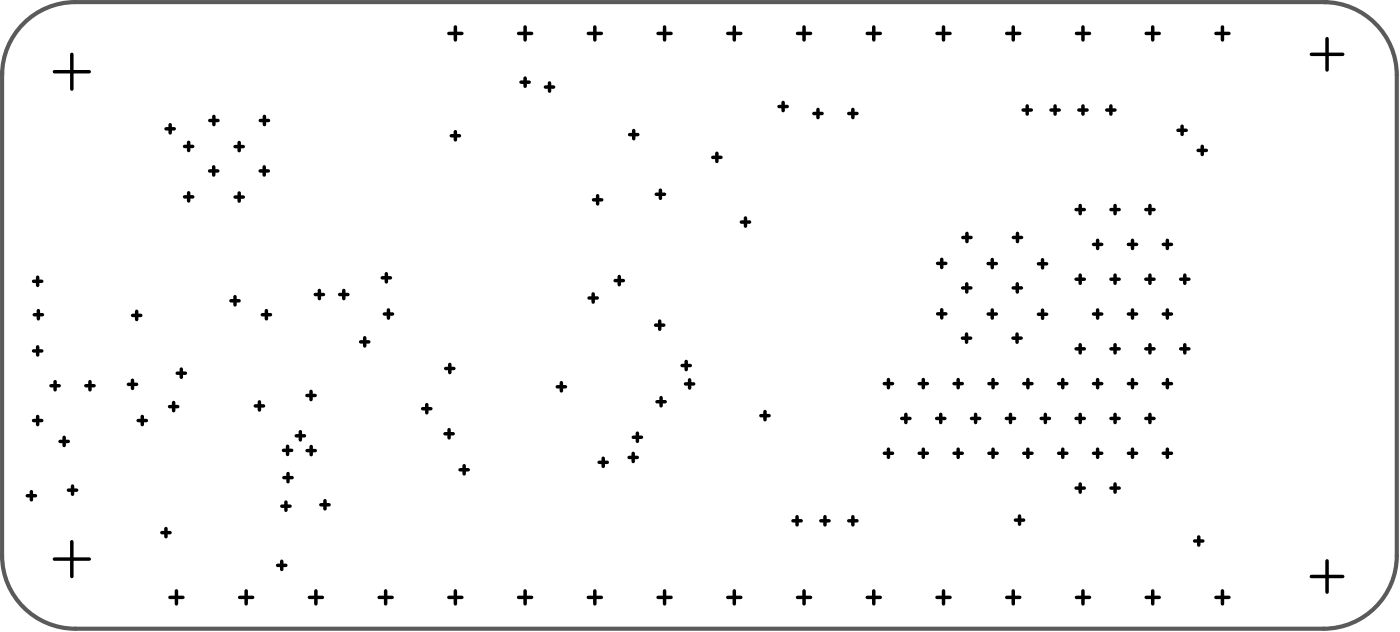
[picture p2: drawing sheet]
<svg xmlns="http://www.w3.org/2000/svg" width="170mm" height="77mm" viewBox="0 0 170 77" stroke-linecap="round" stroke-linejoin="round" font-family="sans-serif">
<path d="M.3 8.7v58.6M9.1 .3h151.7M169.3 9.1v58.2M9.1 76.2h151.3" fill="none" stroke="#5a5a5a" stroke-width=".5"/>
<path d="M9.1 .3a8.9 8.9 0 0 0-8.8 8.8M160.4 .3a8.9 8.9 0 0 1 8.9 8.8M.3 67.3a8.9 8.9 0 0 0 8.8 8.9M169.3 67.3a8.9 8.9 0 0 1-8.9 8.9" fill="none" stroke="#5a5a5a" stroke-width=".51"/>
<g fill="none" stroke="#000" stroke-width=".42">
<path d="M6.6 8.7h4.2M8.7 6.6v4.2M20.1 15.6h1M20.6 15.1v1M22.4 17.7h1M22.9 17.2v1M25.4 14.6h1M25.9 14.1v1M28.5 17.8h1M29 17.3v1M31.5 14.6h1M32 14.1v1"/>
<path d="M54.4 4h1.6M54.7 16.4h1M55.2 3.3v1.5M55.2 15.9v1M62.9 4h1.5M63.1 10h1M63.6 3.3v1.5M63.6 9.5v1M66.1 10.5h1M66.6 10v1M71.3 4h1.6M72.1 3.3v1.5"/>
<path d="M76.3 16.3h1M76.8 15.8v1M79.8 4h1.5M80.5 3.3v1.5M86.4 19.1h1M86.9 18.6v1M88.2 4h1.6M89 3.3v1.5M94.4 12.9h1M94.9 12.4v1M96.7 4h1.5M97.5 3.3v1.5"/>
<path d="M98.6 13.7h1M99.1 13.3v.9M102.9 13.7h1M103.4 13.3v.9M105.1 4h1.6M105.9 3.3v1.5M113.6 4h1.5M114.4 3.3v1.5M122 4h1.6M122.8 3.3v1.5M124 13.3h1M124.5 12.8v1"/>
<path d="M127.4 13.3h1M127.9 12.8v1M130.5 4h1.6M130.8 13.3h1M131.3 3.3v1.5M131.3 12.8v1M134.1 13.3h1M134.6 12.8v1M138.9 4h1.6M139.7 3.3v1.5M142.8 15.8h1M143.3 15.3v1"/>
<path d="M145.2 18.2h1M145.7 17.7v1M147.4 4h1.6M148.2 3.3v1.5M158.9 6.6h3.8M160.8 4.7v3.8M4.1 34.1h1M4.1 38.1h1M4.6 33.6v1M4.6 37.6v1M16.1 38.2h1M16.6 37.7v1"/>
<path d="M22.4 23.8h1M22.9 23.3v1M25.4 20.7h1M25.9 20.2v1M28 36.4h1M28.5 35.9v1M28.5 23.9h1M29 23.4v1M31.5 20.7h1M31.8 38.1h1M32 20.2v1M32.3 37.6v1"/>
<path d="M38.2 35.7h1M38.7 35.2v1M41.2 35.7h1M41.7 35.2v1M46.3 33.7h1M46.6 38h1M46.8 33.2v.9M47.1 37.5v1M71.4 36.1h1M71.9 35.6v1M71.9 24.2h1M72.4 23.7v1"/>
<path d="M74.6 34h1M75.1 33.5v1M79.5 39.4h1M79.5 23.5h1M80 38.9v1M80 23v1M89.9 26.9h1M90.4 26.4v1M113.6 31.9h1M113.6 38h1M114.1 31.4v1M114.1 37.5v1"/>
<path d="M116.7 34.9h1M116.7 28.8h1M117.2 34.4v1M117.2 28.3v1M119.8 31.9h1M119.8 38h1M120.3 31.4v1M120.3 37.5v1M122.8 34.9h1M122.8 28.8h1M123.3 34.4v1M123.3 28.3v1"/>
<path d="M125.9 32h1M125.9 38.1h1M126.4 31.5v1M126.4 37.6v1M130.4 25.4h1M130.4 33.8h1M130.9 24.9v1M130.9 33.3v1M132.5 38h1M132.5 29.6h1M133 29.1v1M133 37.5v1"/>
<path d="M134.7 25.4h.9M134.7 33.8h.9M135.2 24.9v1M135.2 33.3v1M136.8 38h1M136.8 29.6h1M137.3 29.1v1M137.3 37.5v1M138.9 25.4h1M138.9 33.8h1M139.4 24.9v1M139.4 33.3v1"/>
<path d="M141 38h1M141 29.6h1M141.5 29.1v1M141.5 37.5v1M143.1 33.8h1M143.6 33.3v1M3.8 59.5v1M4.1 42.5h1M4.1 50.9h1M4.6 42v1M4.6 50.4v1M6.2 46.7h1"/>
<path d="M6.7 46.2v1M7.3 53.5h1M7.8 53v1M8.3 59.4h1M8.8 58.9v1M10.4 46.7h1M10.9 46.2v1M15.6 46.6h1M16.1 46.1v1M16.7 50.9h1M17.2 50.4v1M20.5 49.3h1"/>
<path d="M21 48.8v1M21.5 45.2h1M22 44.7v1M30.9 49.2h1M31.4 48.7v1M34.4 54.6h1M34.4 57.9h1M34.9 54.1v.9M34.9 57.4v1M35.9 52.8h1M36.4 52.3v1M37.2 47.9h1"/>
<path d="M37.2 54.6h1M37.7 47.4v1M37.7 54.1v1M43.7 41.4h1M44.2 40.9v1M51.2 49.5h1M51.7 49v1M53.9 52.5h1M54 44.6h1M54.4 52v1M54.5 44.1v1M55.8 56.9h1"/>
<path d="M56.3 56.4v1M67.5 46.9h1M68 46.4v.9M72.6 56h1M73.1 55.5v1M76.2 55.4h1M76.7 54.9v1M76.8 53h1M77.3 52.5v1M79.6 48.7h1M80.1 48.2v1M82.7 44.3h1"/>
<path d="M83.1 46.5h1M83.2 43.8v1M83.6 46v1M92.2 50.3h1M92.7 49.9v.9M107.2 54.9h1M107.2 46.5h1M107.7 46v1M107.7 54.4v1M109.3 50.7h1M109.8 50.2v1M111.4 54.9h1"/>
<path d="M111.4 46.5h1M111.9 46v1M111.9 54.4v1M113.5 50.7h1M114 50.2v1M115.6 54.9h1M115.6 46.5h1M116.1 46v1M116.1 54.4v1M116.7 41h.9M117.1 40.5v1M117.7 50.7h1"/>
<path d="M118.2 50.2v1M119.9 54.9h1M119.9 46.5h1M120.4 46v1M120.4 54.4v1M122 50.7h1M122.5 50.2v1M122.8 41h1M123.3 40.5v1M124.1 54.9h1M124.1 46.5h1M124.6 46v1"/>
<path d="M124.6 54.4v1M126.2 50.7h1M126.7 50.2v1M128.3 54.9h1M128.3 46.5h1M128.8 46v1M128.8 54.4v1M130.4 50.7h1M130.4 42.3h1M130.4 59.1h1M130.9 41.8v1M130.9 50.2v1"/>
<path d="M130.9 58.6v1M132.5 54.9h1M132.5 46.5h1M133 46v1M133 54.4v1M134.7 50.7h.9M134.7 42.3h.9M134.7 59.1h.9M135.2 41.8v1M135.2 50.2v1M135.2 58.6v1M136.8 54.9h1"/>
<path d="M136.8 46.5h1M137.3 46v1M137.3 54.4v1M138.9 50.7h1M138.9 42.3h1M139.4 41.8v1M139.4 50.2v1M141 54.9h1M141 46.5h1M141.5 46v1M141.5 54.4v1M143.1 42.3h1"/>
<path d="M143.6 41.8v1M3.3 60h1M6.6 67.7h4.2M8.7 65.6v4.2M19.6 64.5h1M20.1 64v1M20.6 72.4h1.6M21.4 71.6v1.5M29 72.4h1.6M29.8 71.6v1.5M33.6 68.5h1M34.1 68v1"/>
<path d="M34.2 61.3h1M34.7 60.8v1M37.5 72.4h1.6M38.3 71.6v1.5M38.9 61.1h1M39.4 60.6v1M46 72.4h1.5M46.7 71.6v1.5M54.4 72.4h1.6M55.2 71.6v1.5M62.9 72.4h1.5M63.6 71.6v1.5"/>
<path d="M71.3 72.4h1.6M72.1 71.6v1.5M79.8 72.4h1.5M80.5 71.6v1.5M88.2 72.4h1.6M89 71.6v1.5M96.1 63.1h1M96.6 62.6v1M96.7 72.4h1.5M97.5 71.6v1.5M99.5 63.1h1M100 62.6v1"/>
<path d="M102.9 63.1h1M103.4 62.6v1M105.1 72.4h1.6M105.9 71.6v1.5M113.6 72.4h1.5M114.4 71.6v1.5M122 72.4h1.6M122.8 71.6v1.5M123.1 63h1M123.6 62.5v1M130.5 72.4h1.6M131.3 71.6v1.5"/>
<path d="M138.9 72.4h1.6M139.7 71.6v1.5M144.8 65.5h1M145.3 65v1M147.4 72.4h1.6M148.2 71.6v1.5M158.9 69.8h3.8M160.8 67.9v3.8"/>
</g>
</svg>
